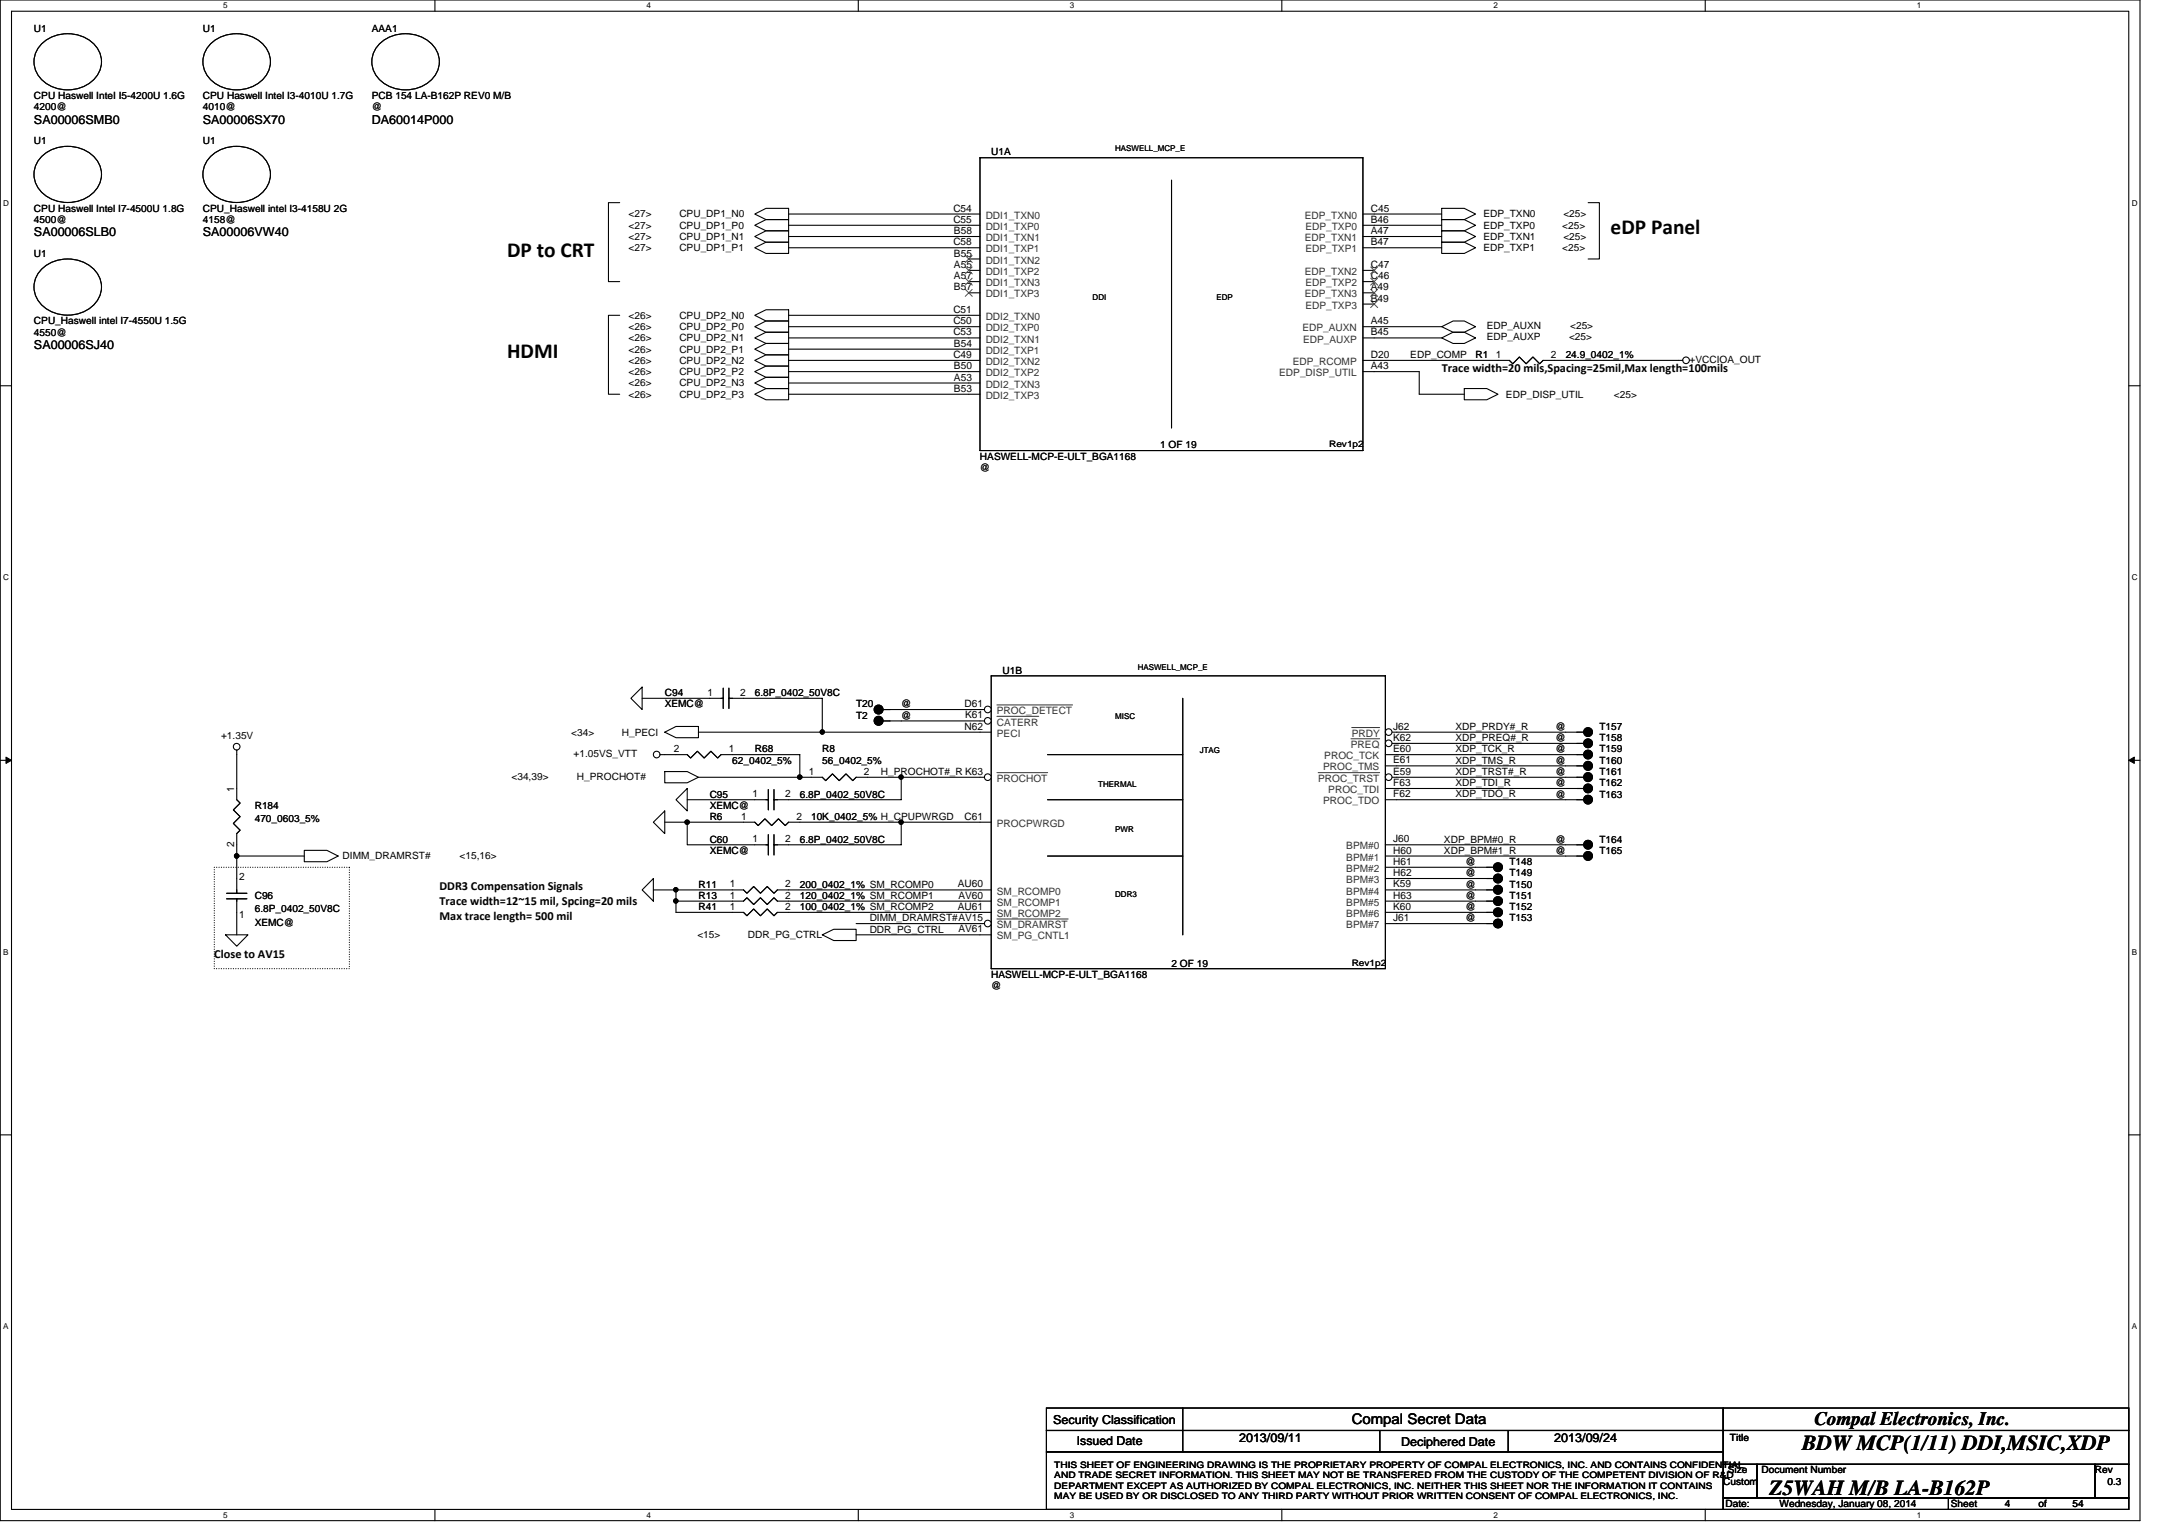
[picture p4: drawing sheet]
<svg xmlns="http://www.w3.org/2000/svg" width="297mm" height="210mm" viewBox="0 0 297 210" stroke-linecap="round" stroke-linejoin="round" font-family="sans-serif">
<defs><g id="words">
<g font-size="2.9">
<text x="69.8" y="35.3">DP to CRT</text>
<text x="221.6" y="32.2">eDP Panel</text>
<text x="69.8" y="49.3">HDMI</text>
<text x="247.9" y="199.4">BDW MCP(1/11) DDI,MSIC,XDP</text>
<text x="243.5" y="205.6">Z5WAH M/B LA-B162P</text>
</g>
<text font-size="2.6" x="249.6" y="196">Compal Electronics, Inc.</text>
<text font-size="2" x="186" y="195.9">Compal Secret Data</text>
<g font-size="1.7">
<text x="4.7" y="17">SA00006SMB0</text>
<text x="27.9" y="17">SA00006SX70</text>
<text x="51.2" y="17">DA60014P000</text>
<text x="4.7" y="32.5">SA00006SLB0</text>
<text x="27.9" y="32.5">SA00006VW40</text>
<text x="4.7" y="48">SA00006SJ40</text>
<text x="198.3" y="51.2">Trace width=20 mils,Spacing=25mil,Max length=100mils</text>
<text x="60.5" y="122.4">DDR3 Compensation Signals</text>
<text x="60.5" y="124.5">Trace width=12~15 mil, Spcing=20 mils</text>
<text x="29.5" y="131.8">Close to AV15</text>
<text x="60.5" y="126.6">Max trace length= 500 mil</text>
<text x="144.9" y="195.8">Security Classification</text>
<text x="148.2" y="198.8">Issued Date</text>
<text x="170.5" y="198.3">2013/09/11</text>
<text x="192.8" y="198.9">Deciphered Date</text>
<text x="213.8" y="198.3">2013/09/24</text>
</g>
<g font-size="1.4">
<text x="4.7" y="4.3">U1</text>
<text x="27.9" y="4.3">U1</text>
<text x="51.2" y="4.3">AAA1</text>
<text x="4.7" y="13.6">CPU Haswell InteI I5-4200U 1.6G</text>
<text x="4.7" y="15.2">4200@</text>
<text x="27.9" y="13.6">CPU Haswell Intel I3-4010U 1.7G</text>
<text x="27.9" y="15.2">4010@</text>
<text x="51.2" y="13.6">PCB 154 LA-B162P REV0 M/B</text>
<text x="51.2" y="15.2">@</text>
<text x="4.7" y="19.8">U1</text>
<text x="27.9" y="19.8">U1</text>
<text x="136.4" y="21.4">U1A</text>
<text x="4.7" y="29.1">CPU Haswell Intel I7-4500U 1.8G</text>
<text x="27.9" y="29.1">CPU_Haswell intel I3-4158U 2G</text>
<text x="86.5" y="29.9">&lt;27&gt;</text>
<text x="93.5" y="29.9">CPU_DP1_N0</text>
<text x="131.2" y="29.1">C54</text>
<text x="188.6" y="29.1">C45</text>
<text x="204.1" y="29.9">EDP_TXN0</text>
<text x="215.1" y="29.9">&lt;25&gt;</text>
<text x="4.7" y="35.3">U1</text>
<text x="4.7" y="30.7">4500@</text>
<text x="27.9" y="30.7">4158@</text>
<text x="86.5" y="31.5">&lt;27&gt;</text>
<text x="86.5" y="33">&lt;27&gt;</text>
<text x="86.5" y="34.6">&lt;27&gt;</text>
<text x="93.5" y="31.5">CPU_DP1_P0</text>
<text x="93.5" y="33">CPU_DP1_N1</text>
<text x="93.5" y="34.6">CPU_DP1_P1</text>
<text x="131.2" y="33.7">C58</text>
<text x="131.2" y="30.6">C55</text>
<text x="131.3" y="35.3">B55</text>
<text x="131.3" y="32.2">B58</text>
<text x="188.6" y="33.7">B47</text>
<text x="188.6" y="30.6">B46</text>
<text x="188.6" y="32.2">A47</text>
<text x="204.1" y="31.5">EDP_TXP0</text>
<text x="204.1" y="34.6">EDP_TXP1</text>
<text x="204.1" y="33">EDP_TXN1</text>
<text x="214.9" y="31.5">&lt;25&gt;</text>
<text x="214.9" y="34.6">&lt;25&gt;</text>
<text x="215.1" y="33">&lt;25&gt;</text>
<text x="131.3" y="39.9">B57</text>
<text x="131.3" y="38.4">A57</text>
<text x="131.3" y="36.9">A55</text>
<text x="188.6" y="41.5">B49</text>
<text x="188.6" y="38.4">C46</text>
<text x="188.6" y="39.9">A49</text>
<text x="188.6" y="36.9">C47</text>
<text x="4.7" y="44.6">CPU_Haswell intel I7-4550U 1.5G</text>
<text x="4.7" y="46.2">4550@</text>
<text x="86.5" y="43.9">&lt;26&gt;</text>
<text x="86.5" y="45.4">&lt;26&gt;</text>
<text x="86.5" y="46.9">&lt;26&gt;</text>
<text x="93.5" y="43.9">CPU_DP2_N0</text>
<text x="93.5" y="45.4">CPU_DP2_P0</text>
<text x="93.5" y="46.9">CPU_DP2_N1</text>
<text x="131.2" y="46.1">C53</text>
<text x="131.2" y="43">C51</text>
<text x="131.2" y="44.6">C50</text>
<text x="131.3" y="47.7">B54</text>
<text x="188.6" y="44.6">A45</text>
<text x="188.6" y="46.1">B45</text>
<text x="204.6" y="46.8">EDP_AUXP</text>
<text x="204.6" y="45.3">EDP_AUXN</text>
<text x="215.9" y="46.8">&lt;25&gt;</text>
<text x="216" y="45.3">&lt;25&gt;</text>
<text x="86.5" y="48.5">&lt;26&gt;</text>
<text x="86.5" y="50.1">&lt;26&gt;</text>
<text x="86.5" y="51.6">&lt;26&gt;</text>
<text x="86.5" y="53.1">&lt;26&gt;</text>
<text x="93.5" y="48.5">CPU_DP2_P1</text>
<text x="93.5" y="50.1">CPU_DP2_N2</text>
<text x="93.5" y="51.6">CPU_DP2_P2</text>
<text x="93.5" y="53.1">CPU_DP2_N3</text>
<text x="131.2" y="49.2">C49</text>
<text x="131.3" y="53.9">B53</text>
<text x="131.3" y="52.3">A53</text>
<text x="131.3" y="50.8">B50</text>
<text x="188.6" y="49.2">D20</text>
<text x="188.6" y="50.8">A43</text>
<text x="194" y="49.3">EDP_COMP</text>
<text x="203" y="49.3">R1</text>
<text x="205.8" y="49.2">1</text>
<text x="213.4" y="49.2">2</text>
<text x="215.4" y="49.3">24.9_0402_1%</text>
<text x="232.4" y="49.9">+VCCIOA_OUT</text>
<text x="86.5" y="54.7">&lt;26&gt;</text>
<text x="93.5" y="54.7">CPU_DP2_P3</text>
<text x="207.2" y="54.7">EDP_DISP_UTIL</text>
<text x="222.1" y="54.7">&lt;25&gt;</text>
<text x="134.8" y="64.8">@</text>
<text x="134.8" y="63.2">HASWELL-MCP-E-ULT_BGA1168</text>
<text x="159.6" y="61.7">1 OF 19</text>
<text x="91.5" y="95.8">C94</text>
<text x="97.3" y="95.7">1</text>
<text x="101.8" y="95.7">2</text>
<text x="103.8" y="95.8">6.8P_0402_50V8C</text>
<text x="137.9" y="92.7">U1B</text>
<text x="30.4" y="101.6">+1.35V</text>
<text x="78.6" y="101.2">&lt;34&gt;</text>
<text x="85.6" y="101.2">H_PECI</text>
<text x="91.5" y="97.3">XEMC@</text>
<text x="117.8" y="98.8">T2</text>
<text x="117.8" y="97.3">T20</text>
<text x="124" y="98.8">@</text>
<text x="124" y="97.3">@</text>
<text x="132.7" y="100.4">N62</text>
<text x="132.7" y="97.3">D61</text>
<text x="132.8" y="98.8">K61</text>
<text x="191.7" y="101.9">K62</text>
<text x="191.7" y="100.4">J62</text>
<text x="200.2" y="100.4">XDP_PRDY#_R</text>
<text x="200.2" y="101.9">XDP_PREQ#_R</text>
<text x="214" y="100.4">@</text>
<text x="214" y="102">@</text>
<text x="220" y="100.4">T157</text>
<text x="220" y="102">T158</text>
<text x="70.4" y="107.2">&lt;34,39&gt;</text>
<text x="78.9" y="104.1">+1.05VS_VTT</text>
<text x="79.4" y="107.2">H_PROCHOT#</text>
<text x="92.7" y="103.5">2</text>
<text x="100.3" y="103.5">1</text>
<text x="100.8" y="105.1">62_0402_5%</text>
<text x="103.8" y="103.5">R68</text>
<text x="111.3" y="106.6">1</text>
<text x="113.1" y="103.5">R8</text>
<text x="113.1" y="105.1">56_0402_5%</text>
<text x="118.9" y="106.6">2</text>
<text x="121.2" y="106.6">H_PROCHOT#_R K63</text>
<text x="191.7" y="103.5">E60</text>
<text x="191.7" y="106.6">E59</text>
<text x="191.7" y="105">E61</text>
<text x="200.2" y="103.5">XDP_TCK_R</text>
<text x="200.2" y="105">XDP_TMS_R</text>
<text x="200.2" y="106.6">XDP_TRST#_R</text>
<text x="214" y="103.5">@</text>
<text x="214" y="106.6">@</text>
<text x="214" y="105.1">@</text>
<text x="220" y="103.5">T159</text>
<text x="220" y="106.6">T161</text>
<text x="220" y="105.1">T160</text>
<text x="32.2" y="108.9" transform="rotate(-90 32.2 108.9)">1</text>
<text x="35" y="111.3">R184</text>
<text x="35" y="113.1">470_0603_5%</text>
<text x="97.6" y="112.8">R6</text>
<text x="97.6" y="109.7">C95</text>
<text x="97.6" y="111.3">XEMC@</text>
<text x="102" y="112.8">1</text>
<text x="103.5" y="109.7">1</text>
<text x="108" y="109.7">2</text>
<text x="109.6" y="112.8">2</text>
<text x="110" y="109.7">6.8P_0402_50V8C</text>
<text x="111.6" y="112.8">10K_0402_5% H_CPUPWRGD</text>
<text x="132.7" y="112.8">C61</text>
<text x="191.7" y="109.7">F62</text>
<text x="191.7" y="108.1">F63</text>
<text x="200.2" y="108.1">XDP_TDI_R</text>
<text x="200.2" y="109.7">XDP_TDO_R</text>
<text x="214" y="108.2">@</text>
<text x="214" y="109.7">@</text>
<text x="220" y="108.2">T162</text>
<text x="220" y="109.7">T163</text>
<text x="32.2" y="116.5" transform="rotate(-90 32.2 116.5)">2</text>
<text x="47.1" y="118.2">DIMM_DRAMRST#</text>
<text x="63.2" y="118.2">&lt;15,16&gt;</text>
<text x="97.6" y="115.9">C60</text>
<text x="97.6" y="117.5">XEMC@</text>
<text x="103.5" y="115.9">1</text>
<text x="108" y="115.9">2</text>
<text x="110" y="115.9">6.8P_0402_50V8C</text>
<text x="191.7" y="115.9">J60</text>
<text x="191.7" y="119">H61</text>
<text x="191.7" y="117.4">H60</text>
<text x="198.7" y="117.4">XDP_BPM#1_R</text>
<text x="198.7" y="115.9">XDP_BPM#0_R</text>
<text x="201.6" y="119">@</text>
<text x="207.7" y="119">T148</text>
<text x="214" y="115.9">@</text>
<text x="214" y="117.5">@</text>
<text x="220" y="115.9">T164</text>
<text x="220" y="117.5">T165</text>
<text x="32.9" y="121">2</text>
<text x="35" y="123.7">C96</text>
<text x="35" y="125.5">6.8P_0402_50V8C</text>
<text x="96.1" y="123.7">R13</text>
<text x="96.1" y="122.1">R11</text>
<text x="96.1" y="125.2">R41</text>
<text x="100.4" y="123.6">1</text>
<text x="100.4" y="122.1">1</text>
<text x="100.4" y="125.2">1</text>
<text x="108" y="123.6">2</text>
<text x="108" y="122.1">2</text>
<text x="108" y="125.2">2</text>
<text x="110" y="123.7">120_0402_1% SM_RCOMP1</text>
<text x="110" y="122.1">200_0402_1% SM_RCOMP0</text>
<text x="110" y="125.2">100_0402_1% SM_RCOMP2</text>
<text x="131.8" y="122.1">AU60</text>
<text x="131.8" y="125.2">AU61</text>
<text x="131.9" y="123.6">AV60</text>
<text x="191.7" y="120.5">H62</text>
<text x="191.7" y="125.2">K60</text>
<text x="191.7" y="123.6">H63</text>
<text x="191.7" y="122.1">K59</text>
<text x="201.6" y="125.2">@</text>
<text x="201.6" y="120.5">@</text>
<text x="201.6" y="122.1">@</text>
<text x="201.6" y="123.7">@</text>
<text x="207.7" y="125.2">T152</text>
<text x="207.7" y="120.5">T149</text>
<text x="207.7" y="122.1">T150</text>
<text x="207.7" y="123.7">T151</text>
<text x="32.9" y="126.3">1</text>
<text x="35" y="127.4">XEMC@</text>
<text x="95.9" y="129.1">&lt;15&gt;</text>
<text x="102.9" y="129.1">DDR_PG_CTRL</text>
<text x="119.7" y="126.7">DIMM_DRAMRST#AV15</text>
<text x="119.7" y="128.3">DDR_PG_CTRL</text>
<text x="131.9" y="128.2">AV61</text>
<text x="191.7" y="126.7">J61</text>
<text x="201.6" y="126.7">@</text>
<text x="207.7" y="126.7">T153</text>
<text x="136.4" y="136">@</text>
<text x="136.4" y="134.5">HASWELL-MCP-E-ULT_BGA1168</text>
<text x="161.2" y="132.9">2 OF 19</text>
<text x="237.7" y="202.7">Size</text>
<text x="238" y="198.2">Title</text>
<text x="242.4" y="202.7">Document Number</text>
<text x="288.2" y="202.7">Rev</text>
<text x="237.1" y="204.2">Custom</text>
<text x="237.4" y="207.3">Date:</text>
<text x="244.8" y="207.3">Wednesday, January 08, 2014</text>
<text x="268.4" y="207.3">Sheet</text>
<text x="275.8" y="207.3">4</text>
<text x="280.5" y="207.3">of</text>
<text x="285.1" y="207.3">54</text>
<text x="289.9" y="204.2">0.3</text>
</g>
<g font-size="1.4" fill="#333">
<text x="135.6" y="34.7">DDI1_TXP1</text>
<text x="135.6" y="33.2">DDI1_TXN1</text>
<text x="135.6" y="31.6">DDI1_TXP0</text>
<text x="135.6" y="30.1">DDI1_TXN0</text>
<text x="179.5" y="33.2">EDP_TXN1</text>
<text x="179.5" y="30.1">EDP_TXN0</text>
<text x="179.6" y="34.7">EDP_TXP1</text>
<text x="179.6" y="31.6">EDP_TXP0</text>
<text x="135.6" y="40.9">DDI1_TXP3</text>
<text x="135.6" y="39.4">DDI1_TXN3</text>
<text x="135.6" y="37.8">DDI1_TXP2</text>
<text x="135.6" y="36.3">DDI1_TXN2</text>
<text x="179.5" y="40.9">EDP_TXN3</text>
<text x="179.5" y="37.8">EDP_TXN2</text>
<text x="179.6" y="39.4">EDP_TXP2</text>
<text x="135.6" y="47.1">DDI2_TXN1</text>
<text x="135.6" y="44">DDI2_TXN0</text>
<text x="135.6" y="45.6">DDI2_TXP0</text>
<text x="179.2" y="45.6">EDP_AUXN</text>
<text x="179.3" y="47.1">EDP_AUXP</text>
<text x="179.6" y="42.5">EDP_TXP3</text>
<text x="135.6" y="53.3">DDI2_TXN3</text>
<text x="135.6" y="51.8">DDI2_TXP2</text>
<text x="135.6" y="50.2">DDI2_TXN2</text>
<text x="135.6" y="48.7">DDI2_TXP1</text>
<text x="176" y="51.8">EDP_DISP_UTIL</text>
<text x="177.9" y="50.2">EDP_RCOMP</text>
<text x="135.6" y="54.9">DDI2_TXP3</text>
<text x="137.2" y="99.8">CATERR</text>
<text x="137.2" y="101.3">PECI</text>
<text x="137.2" y="98.2">PROC_DETECT</text>
<text x="186" y="101.3">PRDY</text>
<text x="137.2" y="107.5">PROCHOT</text>
<text x="181.4" y="107.5">PROC_TRST</text>
<text x="182.1" y="106">PROC_TMS</text>
<text x="182.2" y="104.4">PROC_TCK</text>
<text x="185.9" y="102.9">PREQ</text>
<text x="137.2" y="113.7">PROCPWRGD</text>
<text x="182.1" y="110.6">PROC_TDO</text>
<text x="182.7" y="109.1">PROC_TDI</text>
<text x="185.2" y="116.8">BPM#0</text>
<text x="185.2" y="119.9">BPM#2</text>
<text x="185.2" y="118.4">BPM#1</text>
<text x="137.2" y="123">SM_RCOMP0</text>
<text x="137.2" y="124.6">SM_RCOMP1</text>
<text x="185.2" y="121.5">BPM#3</text>
<text x="185.2" y="124.6">BPM#5</text>
<text x="185.2" y="123">BPM#4</text>
<text x="137.2" y="126.1">SM_RCOMP2</text>
<text x="137.2" y="129.2">SM_PG_CNTL1</text>
<text x="137.2" y="127.7">SM_DRAMRST</text>
<text x="185.2" y="127.7">BPM#7</text>
<text x="185.2" y="126.1">BPM#6</text>
</g>
<g font-size="1.2">
<text x="182.9" y="61.6">Rev1p2</text>
<text x="186" y="132.8">Rev1p2</text>
<text x="145.1" y="201.9">THIS SHEET OF ENGINEERING DRAWING IS THE PROPRIETARY PROPERTY OF COMPAL ELECTRONICS, INC. AND CONTAINS CONFIDENTIAL</text>
<text x="145.1" y="203.4">AND TRADE SECRET INFORMATION. THIS SHEET MAY NOT BE TRANSFERED FROM THE CUSTODY OF THE COMPETENT DIVISION OF R&amp;D</text>
<text x="145.1" y="204.8">DEPARTMENT EXCEPT AS AUTHORIZED BY COMPAL ELECTRONICS, INC. NEITHER THIS SHEET NOR THE INFORMATION IT CONTAINS</text>
<text x="145.1" y="206.2">MAY BE USED BY OR DISCLOSED TO ANY THIRD PARTY WITHOUT PRIOR WRITTEN CONSENT OF COMPAL ELECTRONICS, INC.</text>
</g>
<g font-size="1.1">
<text x="30.7" y="1.2">5</text>
<text x="89" y="1.2">4</text>
<text x="147.2" y="1.2">3</text>
<text x="205.5" y="1.2">2</text>
<text x="263.7" y="1.2">1</text>
<text x="153.4" y="20.8">HASWELL_MCP_E</text>
<text x=".4" y="28.3">D</text>
<text x="293.3" y="28.3">D</text>
<text x="150.3" y="41.3">DDI</text>
<text x="167.4" y="41.3">EDP</text>
<text x=".4" y="79.8">C</text>
<text x="293.3" y="79.8">C</text>
<text x="156.5" y="92.1">HASWELL_MCP_E</text>
<text x="153.4" y="98.9">MISC</text>
<text x="165.1" y="103.6">JTAG</text>
<text x="151.1" y="108.2">THERMAL</text>
<text x="153.4" y="114.4">PWR</text>
<text x="153.4" y="123.4">DDR3</text>
<text x=".4" y="131.3">B</text>
<text x="293.3" y="131.3">B</text>
<text x=".4" y="182.9">A</text>
<text x="293.3" y="182.9">A</text>
<text x="30.7" y="208.8">5</text>
<text x="89" y="208.8">4</text>
<text x="147.2" y="208.8">3</text>
<text x="205.5" y="208.8">2</text>
<text x="263.7" y="208.8">1</text>
</g>
</g></defs>
<path d="M0 0h294.4v209.2h-294.4zM1.6 1.5h291.3v206.1h-291.3z" fill="none" stroke="#000" stroke-width=".15"/>
<g fill="#fff">
<path d="M30.7 .2h.6v1.2h-.6z"/>
<path d="M30.7 207.8h.6v1.2h-.6z"/>
</g>
<path d="M59.8 0v1.5M59.8 207.6v1.6" fill="none" stroke="#000" stroke-width=".15"/>
<g fill="#fff">
<path d="M89 .2h.6v1.2h-.6z"/>
<path d="M89 207.8h.6v1.2h-.6z"/>
</g>
<path d="M118.1 0v1.5M118.1 207.6v1.6" fill="none" stroke="#000" stroke-width=".15"/>
<g fill="#fff">
<path d="M147.2 .2h.6v1.2h-.6z"/>
<path d="M147.2 207.8h.6v1.2h-.6z"/>
</g>
<path d="M176.4 0v1.5M176.4 207.6v1.6" fill="none" stroke="#000" stroke-width=".15"/>
<g fill="#fff">
<path d="M205.5 .2h.6v1.2h-.6z"/>
<path d="M205.5 207.8h.6v1.2h-.6z"/>
</g>
<path d="M234.6 0v1.5M234.6 207.6v1.6" fill="none" stroke="#000" stroke-width=".15"/>
<g fill="#fff">
<path d="M263.7 .2h.6v1.2h-.6z"/>
<path d="M263.7 207.8h.6v1.2h-.6z"/>
<path d="M.4 27.3h.8v1.2h-.8z"/>
<path d="M293.3 27.3h.8v1.2h-.8z"/>
<path d="M.4 78.8h.8v1.3h-.8z"/>
<path d="M293.3 78.8h.8v1.3h-.8z"/>
</g>
<path d="M0 53.1h1.6M292.9 53.1h1.5" fill="none" stroke="#000" stroke-width=".15"/>
<g fill="#fff">
<path d="M.4 130.3h.8v1.3h-.8z"/>
<path d="M293.3 130.3h.7v1.3h-.7z"/>
</g>
<path d="M0 104.6h1.6M292.9 104.6h1.5" fill="none" stroke="#000" stroke-width=".15"/>
<path d="M.8 104.1l.8 .5-.8 .4zM292.9 104.6l.7-.5v.9z" fill="#000" stroke="#000" stroke-width=".14"/>
<g fill="#fff">
<path d="M.4 181.9h.8v1.2h-.8z"/>
<path d="M293.3 181.9h.7v1.2h-.7z"/>
</g>
<g fill="none" stroke="#000" stroke-width=".15">
<path d="M29 6a5.2 5.2 0 0 1 7.6 .5 3.5 3.5 0 0 1-1.7 5.3 5 5 0 0 1-6.7-2 3.4 3.4 0 0 1 .8-3.8zM5.8 37a5.2 5.2 0 0 1 7.5 .5 3.5 3.5 0 0 1-1.6 5.3 5 5 0 0 1-6.7-2 3.4 3.4 0 0 1 .8-3.8zM85.3 27.9h-1.6v10.8h1.6M103.8 29.4l1.6-.7h3.1v1.5h-3.1zM103.8 31l1.6-.8h3.1v1.6h-3.1zM103.8 32.5l1.6-.8h3.1v1.6h-3.1zM103.8 34.1l1.6-.8h3.1v1.6h-3.1zM108.5 29.4h24.8M108.5 31h24.8M108.5 32.5h24.8M108.5 34.1h24.8M189.1 31h9.2"/>
<path d="M189.1 32.5h9.2M189.1 34.1h9.2M189.1 29.4h9.2M198.3 30.2h3.2l1.5 .8-1.5 .8h-3.2zM198.3 28.7h3.2l1.5 .7-1.5 .8h-3.2zM198.3 33.3h3.2l1.5 .8-1.5 .8h-3.2zM198.3 31.7h3.2l1.5 .8-1.5 .8h-3.2zM218.5 27.9h1.5v7.7h-1.5M85.3 43.4h-1.6v10.8h1.6M103.8 43.4l1.6-.8h3.1v1.6h-3.1zM103.8 44.9l1.6-.7h3.1v1.5h-3.1zM103.8 46.5l1.6-.8h3.1v1.5h-3.1z"/>
<path d="M103.8 48l1.6-.8h3.1v1.6h-3.1zM103.8 49.6l1.6-.8h3.1v1.6h-3.1zM103.8 51.1l1.6-.7h3.1v1.5h-3.1zM103.8 52.7l1.6-.8h3.1v1.5h-3.1zM103.8 54.2l1.6-.8h3.1v1.6h-3.1zM108.5 54.2h24.8M108.5 43.4h24.8M108.5 44.9h24.8M108.5 46.5h24.8M108.5 48h24.8M108.5 49.6h24.8M108.5 51.1h24.8"/>
<path d="M108.5 52.7h24.8M189.1 51.1h6.2v3.1h6.2M189.1 44.9h9.2M189.1 46.5h9.2M189.1 49.6h17M198.3 46.5l1.6-.8h1.6l1.5 .8-1.5 .7h-1.6zM198.3 44.9l1.6-.7h1.6l1.5 .7-1.5 .8h-1.6zM201.5 53.4h3.1l1.5 .8-1.5 .8h-3.1zM231.5 49.6h-17.7M88.3 94.5v3.1l-1.5-1.5zM88.3 96.1h9.3M102.3 96.1h10.8v4.6"/>
<path d="M121.5 99.2h13.3M124 97.6h10.8M136.4 93h54.2v40.2h-54.2zM162.7 96.1v32.5M32.6 103.2v6.8l.4 .5-.9 .9 .9 .9-.9 1 .9 .9-.4 .5v6.1M32.6 117.8h9.3M41.9 117h3.1l1.5 .8-1.5 .7h-3.1zM89.9 113.1l1.6-1.6v3.2zM91.5 100.7l1.5-.8h3.1v1.6h-3.1zM91.5 106.1h3l1.6 .8-1.6 .8h-3zM91.5 113.1h3v3.1h9.3M93 110l1.5-1.5v3z"/>
<path d="M93 103.8h-2.2M94.5 113.1h7.8M94.5 110h9.3M96.1 106.9h15.5M96.1 100.7h38.7M100.8 103.8h9.2v3.1M110 113.1h14v3.1h-15.5M119.3 106.9h15.5M124 113.1h10.8M124 106.9v3.1h-15.5M144.1 103.8h18.6M144.1 117.8h18.6"/>
<path d="M144.1 110h18.6M192.2 103.8h23.2M192.2 100.7h25.7M192.2 106.9h23.2M192.2 117.8h23.2M192.2 119.3h10.8M192.2 116.2h23.2M192.2 110h23.2M192.2 102.3h23.2M192.2 105.3h23.2M192.2 108.5h23.2M31 128.6h3.1l-1.5 1.6z"/>
<path d="M32.6 125.5v3.1M89.9 120.8v3.2l-1.6-1.6zM89.9 122.4h3.1v1.6M93 124v1.5h7.8M93 122.4h7.8M108.5 122.4h26.3M108.5 125.5h26.3M113.1 128.6l1.6-.8h3.1v1.6h-3.1zM117.8 127h17M117.8 128.6h17M134.8 124h-27.8l-.5-.5-.9 .9-1-.9-.9 .9-.9-.9-.5 .5h-9.3M192.2 124h10.8"/>
<path d="M192.2 122.4h10.8M192.2 127h10.8M192.2 120.8h10.8M205.5 125.5h-13.3M0 156.1h1.6M292.9 156.1h1.5M144 193.7h93.1v3.1h-93.1zM144 196.8h93.1v2.9h-93.1zM144 199.7h93.1v7.9h-93.1zM162.7 193.7v6M189.8 196.8v2.9M207.5 196.8v2.9"/>
<path d="M237.1 193.7h55.8v3.1h-55.8zM237.1 196.8h55.8v4.6h-55.8zM237.1 201.4h4.6v4.7h-4.6zM237.1 206.1h31v1.5h-31zM241.7 201.4h46.5v4.7h-46.5zM268.1 206.1h24.8v1.5h-24.8zM288.2 201.4h4.7v4.7h-4.7z"/>
<circle cx="232" cy="49.6" r=".46"/>
<circle cx="32.6" cy="102.7" r=".46"/>
<circle cx="90.3" cy="103.8" r=".46"/>
</g>
<path d="M29.5 119.3h18.6v13.9h-18.6z" fill="none" stroke="#000" stroke-width=".15" stroke-dasharray="0 .3"/>
<g fill="#000" stroke="#000" stroke-width=".15">
<circle cx="120.9" cy="99.1" r=".62"/>
<circle cx="32.6" cy="117.7" r=".31"/>
<circle cx="94.5" cy="113.1" r=".3"/>
<circle cx="110" cy="106.9" r=".3"/>
<circle cx="113.1" cy="100.7" r=".3"/>
<circle cx="124" cy="113.1" r=".3"/>
<circle cx="124" cy="106.9" r=".3"/>
<circle cx="218.5" cy="100.7" r=".61"/>
<circle cx="93" cy="122.4" r=".3"/>
<circle cx="93" cy="123.9" r=".3"/>
<circle cx="206.1" cy="125.5" r=".61"/>
</g>
<circle cx="191.1" cy="102.2" r=".46" fill="#fff" stroke="#000" stroke-width=".15"/>
<path d="M191.5 102.3h.7" fill="none" stroke="#000" stroke-width=".15"/>
<path d="M185.9 101.6h3.9" fill="none" stroke="#333" stroke-width=".14"/>
<circle cx="191.1" cy="100.7" r=".46" fill="#fff" stroke="#000" stroke-width=".15"/>
<path d="M190.6 103.8h1.6M191.5 100.7h.7" fill="none" stroke="#000" stroke-width=".15"/>
<path d="M186 100.1h3.8" fill="none" stroke="#333" stroke-width=".14"/>
<circle cx="191.1" cy="106.9" r=".46" fill="#fff" stroke="#000" stroke-width=".15"/>
<path d="M191.5 106.9h.7" fill="none" stroke="#000" stroke-width=".15"/>
<path d="M181.4 106.3h8.4" fill="none" stroke="#333" stroke-width=".14"/>
<circle cx="135.9" cy="106.9" r=".46" fill="#fff" stroke="#000" stroke-width=".15"/>
<path d="M134.8 106.9h.6M134.8 113.1h1.6" fill="none" stroke="#000" stroke-width=".15"/>
<path d="M137.2 106.3h6.9" fill="none" stroke="#333" stroke-width=".14"/>
<circle cx="135.9" cy="99.2" r=".46" fill="#fff" stroke="#000" stroke-width=".15"/>
<path d="M134.8 99.2h.6M134.8 100.7h1.6" fill="none" stroke="#000" stroke-width=".15"/>
<path d="M137.2 98.5h5.7" fill="none" stroke="#333" stroke-width=".14"/>
<circle cx="135.9" cy="97.6" r=".46" fill="#fff" stroke="#000" stroke-width=".15"/>
<g fill="none" stroke="#000" stroke-width=".15">
<path d="M134.8 97.6h.6M190.6 105.3h1.6M190.6 108.5h1.6M190.6 110h1.6M190.6 116.2h1.6M190.6 119.3h1.6M190.6 117.8h1.6M134.8 122.4h1.6M134.8 124h1.6M134.8 125.5h1.6M134.8 128.6h1.6M190.6 120.8h1.6"/>
<path d="M190.6 127h1.6M190.6 122.4h1.6M190.6 124h1.6M190.6 125.5h1.6"/>
</g>
<path d="M137.2 97h10.4" fill="none" stroke="#333" stroke-width=".14"/>
<circle cx="135.9" cy="127" r=".46" fill="#fff" stroke="#000" stroke-width=".15"/>
<g fill="none" stroke="#000" stroke-width=".15">
<path d="M5.8 6a5.2 5.2 0 0 1 7.5 .5 3.5 3.5 0 0 1-1.6 5.3 5 5 0 0 1-6.7-2 3.4 3.4 0 0 1 .8-3.8zM52.2 6a5.2 5.2 0 0 1 7.6 .5 3.5 3.5 0 0 1-1.7 5.3 5 5 0 0 1-6.7-2 3.4 3.4 0 0 1 .8-3.8zM5.8 21.5a5.2 5.2 0 0 1 7.5 .5 3.5 3.5 0 0 1-1.6 5.3 5 5 0 0 1-6.7-2 3.4 3.4 0 0 1 .8-3.8zM29 21.5a5.2 5.2 0 0 1 7.6 .5 3.5 3.5 0 0 1-1.7 5.3 5 5 0 0 1-6.7-2 3.4 3.4 0 0 1 .8-3.8zM133.3 38.7h1.5M133.3 37.2h1.5M133.3 34.1h1.5M133.3 32.5h1.5M133.3 29.4h1.5M133.3 31h1.5M133.3 35.6h1.5M134.8 21.7h52.7v40.3h-52.7z"/>
<path d="M161.2 24.8v34.1M187.5 38.7h1.6M187.5 37.2h1.6M187.5 34.1h1.6M187.5 32.5h1.6M187.5 29.4h1.6M187.5 31h1.6M133.3 49.6h1.5M133.3 51.1h1.5M133.3 54.2h1.5M133.3 52.7h1.5M133.3 46.5h1.5"/>
<path d="M133.3 43.4h1.5M133.3 44.9h1.5M133.3 48h1.5M133.3 40.3h1.5M187.5 49.6h1.6M187.5 51.1h1.6M187.5 46.5h1.6M187.5 44.9h1.6M187.5 40.3h1.6M187.5 41.8h1.6M206.1 49.6h1.6l.4 .4 .9-.9 1 .9 .9-.9 .9 .9 .5-.4h1.5M97.6 96.1h1.9"/>
<path d="M99.5 94.7v2.8M100.3 96.1h2M100.3 94.7v2.8M121.5 97.6h2.5M93 103.8h1.5l.5 .5 .9-1 1 1 .9-1 .9 1 .5-.5h1.6M102.3 113.1h1.5l.5 .5 .9-1 1 1 .9-1 .9 1 .5-.5h1.5M103.8 116.2h1.9M103.8 110h1.9M105.7 108.6v2.8M105.7 114.8v2.8M106.5 116.2h2M106.5 110h2"/>
<path d="M106.5 108.6v2.8M106.5 114.8v2.8M111.6 106.9h1.5l.5 .5 .9-1 1 1 .9-1 .9 1 .5-.5h1.5M203 119.3h2.5M215.4 102.3h2.5M215.4 116.2h2.5M215.4 103.8h2.5M215.4 117.8h2.5M215.4 106.9h2.5M215.4 105.3h2.5M215.4 110h2.5M215.4 108.5h2.5"/>
<path d="M31.2 122.9h2.8M31.2 123.6h2.8M32.6 120.8v2.1M32.6 123.6v1.9M100.8 122.4h1.5l.5 .5 .9-1 .9 1 1-1 .9 1 .5-.5h1.5M100.8 125.5h1.5l.5 .5 .9-1 .9 1 1-1 .9 1 .5-.5h1.5M134.8 127h.6M203 127h2.5M203 120.8h2.5M203 122.4h2.5M203 124h2.5"/>
</g>
<path d="M137.2 126.4h9.8" fill="none" stroke="#333" stroke-width=".14"/>
<g fill="#000" stroke="#000" stroke-width=".15">
<circle cx="120.9" cy="97.6" r=".62"/>
<circle cx="32.6" cy="117.7" r=".31"/>
<circle cx="94.5" cy="113.1" r=".3"/>
<circle cx="110" cy="106.9" r=".3"/>
<circle cx="113.1" cy="100.7" r=".3"/>
<circle cx="124" cy="113.1" r=".3"/>
<circle cx="124" cy="106.9" r=".3"/>
<circle cx="206.1" cy="119.3" r=".61"/>
<circle cx="218.5" cy="105.3" r=".61"/>
<circle cx="218.5" cy="106.9" r=".61"/>
<circle cx="218.5" cy="110" r=".61"/>
<circle cx="218.5" cy="116.2" r=".61"/>
<circle cx="218.5" cy="117.7" r=".61"/>
<circle cx="218.5" cy="103.8" r=".61"/>
<circle cx="218.5" cy="102.2" r=".61"/>
<circle cx="218.5" cy="108.4" r=".61"/>
<circle cx="93" cy="122.4" r=".3"/>
<circle cx="93" cy="123.9" r=".3"/>
<circle cx="206.1" cy="122.4" r=".62"/>
<circle cx="206.1" cy="120.8" r=".62"/>
<circle cx="206.1" cy="123.9" r=".61"/>
<circle cx="206.1" cy="127" r=".61"/>
</g>
<g fill="none" stroke="#4c4c4c" stroke-width=".14">
<path d="M132.8 39.8l1 1M132.8 38.3l1 .9M132.8 36.7l1 1M132.8 35.2l1 .9M133.7 39.8l-.9 1M133.7 38.3l-.9 .9M133.7 36.7l-.9 1M133.7 35.2l-.9 .9M188.6 39.8l.9 1M188.6 38.3l.9 .9M188.6 36.7l.9 1M189.5 39.8l-.9 1"/>
<path d="M189.5 38.3l-.9 .9M189.5 36.7l-.9 1M188.6 41.4l.9 .9M189.5 41.4l-.9 .9"/>
</g>
<use href="#words"/>
</svg>
